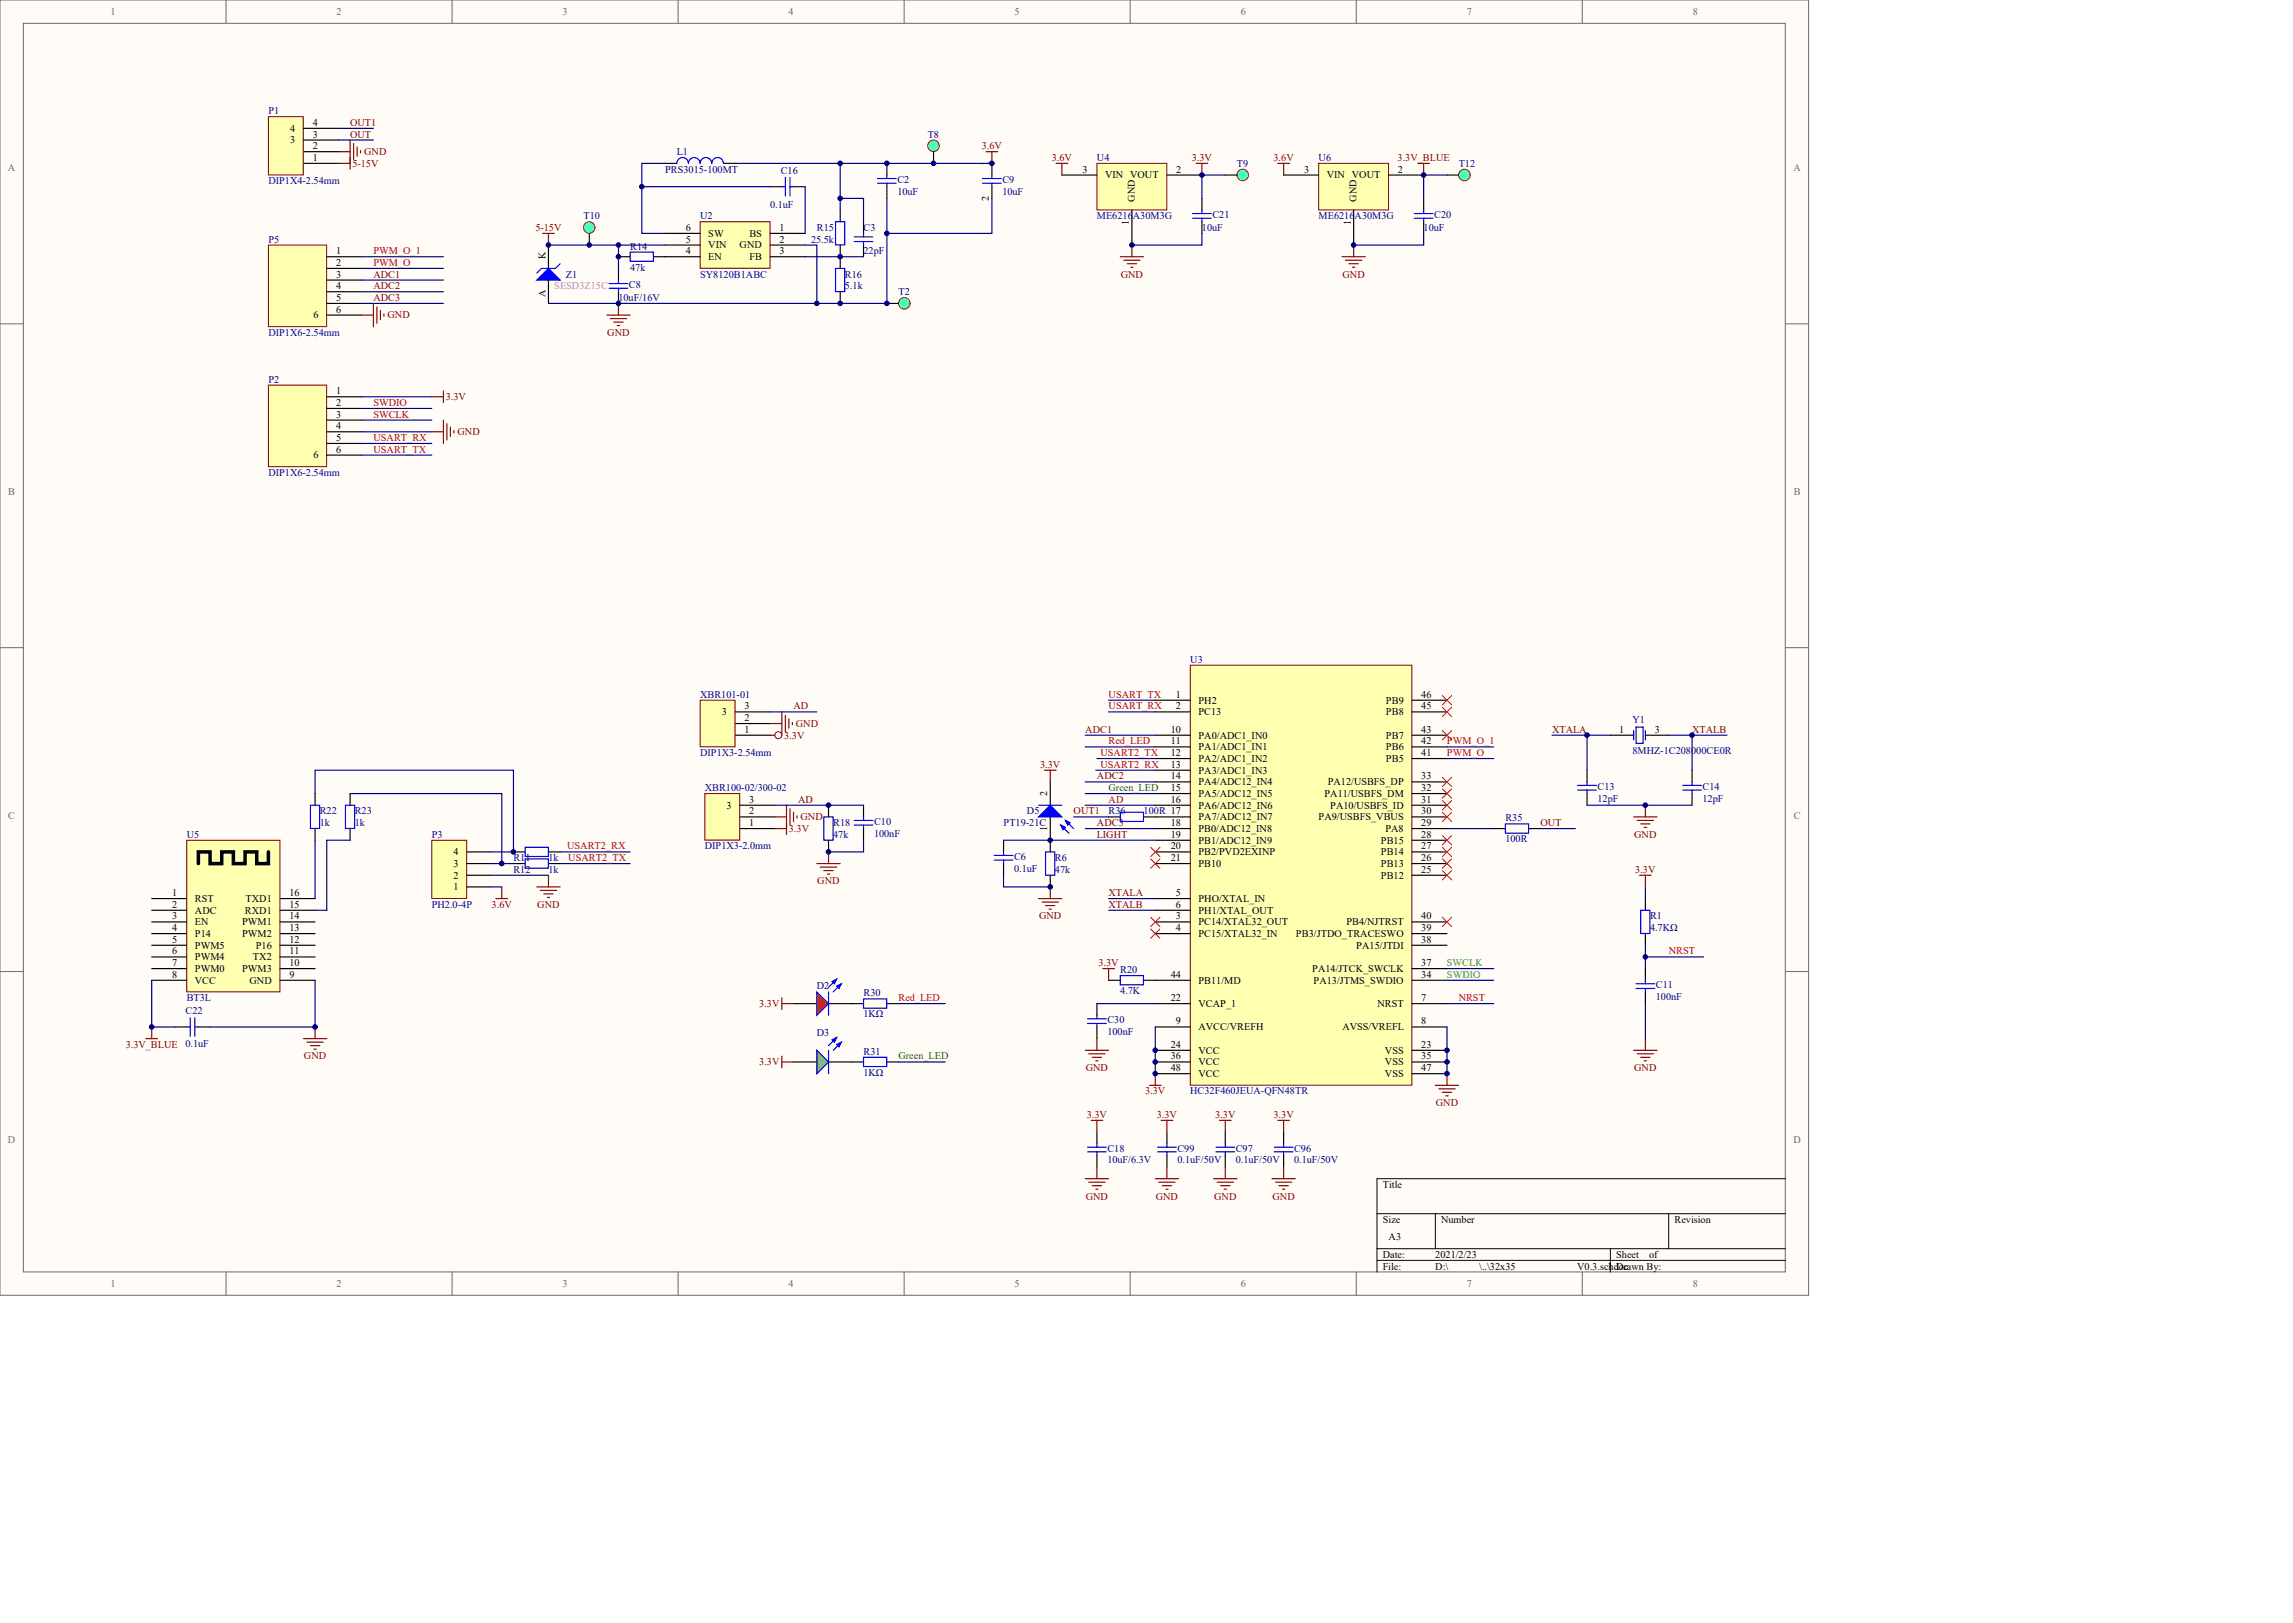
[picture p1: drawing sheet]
<svg xmlns="http://www.w3.org/2000/svg" width="840mm" height="594mm" viewBox="0 0 840 594" stroke-linecap="round" stroke-linejoin="round" font-family="sans-serif">
<defs><g id="words">
<g font-size="3.8" fill="#696969">
<text x="40.5" y="5.5">1</text>
<text x="123.2" y="5.5">2</text>
<text x="206" y="5.5">3</text>
<text x="288.8" y="5.5">4</text>
<text x="371.5" y="5.5">5</text>
<text x="454.3" y="5.5">6</text>
<text x="537.1" y="5.5">7</text>
<text x="619.8" y="5.5">8</text>
<text x="2.9" y="62.6">A</text>
<text x="656.7" y="62.6">A</text>
<text x="3" y="181.1">B</text>
<text x="656.8" y="181.1">B</text>
<text x="3" y="299.7">C</text>
<text x="656.8" y="299.7">C</text>
<text x="2.9" y="418.2">D</text>
<text x="656.7" y="418.2">D</text>
<text x="40.5" y="471.1">1</text>
<text x="123.2" y="471.1">2</text>
<text x="206" y="471.1">3</text>
<text x="288.8" y="471.1">4</text>
<text x="371.5" y="471.1">5</text>
<text x="454.3" y="471.1">6</text>
<text x="537.1" y="471.1">7</text>
<text x="619.8" y="471.1">8</text>
</g>
<g font-size="3.8" fill="#000080">
<text x="98.3" y="41.8">P1</text>
<text x="339.7" y="50.3">T8</text>
<text x="247.8" y="56.7">L1</text>
<text x="401.7" y="58.9">U4</text>
<text x="482.8" y="58.9">U6</text>
<text x="243.6" y="63.1">PRS3015-100MT</text>
<text x="285.9" y="63.6">C16</text>
<text x="452.9" y="61">T9</text>
<text x="534.1" y="61">T12</text>
<text x="98.3" y="67.4">DIP1X4-2.54mm</text>
<text x="328.6" y="71.3">10uF</text>
<text x="328.6" y="67">C2</text>
<text x="367" y="71.3">10uF</text>
<text x="367" y="67">C9</text>
<text x="282" y="76">0.1uF</text>
<text x="213.6" y="80.2">T10</text>
<text x="256.4" y="80.2">U2</text>
<text x="401.7" y="80.2">ME6216A30M3G</text>
<text x="444" y="79.8">C21</text>
<text x="482.8" y="80.2">ME6216A30M3G</text>
<text x="525.1" y="79.8">C20</text>
<text x="98.3" y="88.8">P5</text>
<text x="297" y="88.8">25.5k</text>
<text x="299.1" y="84.5">R15</text>
<text x="316.2" y="84.5">C3</text>
<text x="440.1" y="84.5">10uF</text>
<text x="521.3" y="84.5">10uF</text>
<text x="230.7" y="91.3">R14</text>
<text x="316.2" y="93.1">22pF</text>
<text x="207.2" y="101.6">Z1</text>
<text x="230.7" y="99">47k</text>
<text x="256.4" y="101.6">SY8120B1ABC</text>
<text x="309.4" y="101.6">R16</text>
<text x="230.3" y="105.4">C8</text>
<text x="309.4" y="105.9">5.1k</text>
<text x="226.5" y="110.1">10uF/16V</text>
<text x="329" y="108">T2</text>
<text x="98.3" y="123">DIP1X6-2.54mm</text>
<text x="98.3" y="140">P2</text>
<text x="98.3" y="174.2">DIP1X6-2.54mm</text>
<text x="435.8" y="242.6">U3</text>
<text x="256.4" y="255.4">XBR101-01</text>
<text x="597.8" y="264.8">Y1</text>
<text x="597.8" y="275.9">8MHZ-1C208000CE0R</text>
<text x="256.4" y="276.7">DIP1X3-2.54mm</text>
<text x="258.1" y="289.6">XBR100-02/300-02</text>
<text x="585" y="289.1">C13</text>
<text x="585" y="293.4">12pF</text>
<text x="623.4" y="289.1">C14</text>
<text x="623.4" y="293.4">12pF</text>
<text x="117.1" y="298.1">R22</text>
<text x="129.9" y="298.1">R23</text>
<text x="376" y="298.1">D5</text>
<text x="405.9" y="298.1">R36</text>
<text x="418.7" y="298.1">100R 17</text>
<text x="117.1" y="302.4">1k</text>
<text x="129.9" y="302.4">1k</text>
<text x="305.1" y="302.4">R18</text>
<text x="320" y="301.9">C10</text>
<text x="367.5" y="302.4">PT19-21C</text>
<text x="551.2" y="300.7">R35</text>
<text x="68.4" y="306.6">U5</text>
<text x="158.1" y="306.6">P3</text>
<text x="258.1" y="310.9">DIP1X3-2.0mm</text>
<text x="305.1" y="306.6">47k</text>
<text x="320" y="306.2">100nF</text>
<text x="551.2" y="308.3">100R</text>
<text x="188" y="315.2">R11</text>
<text x="200.8" y="315.2">1k</text>
<text x="371.3" y="314.8">C6</text>
<text x="386.3" y="315.2">R6</text>
<text x="188" y="319.5">R12</text>
<text x="200.8" y="319.5">1k</text>
<text x="371.3" y="319">0.1uF</text>
<text x="386.3" y="319.5">47k</text>
<text x="158.1" y="332.3">PH2.0-4P</text>
<text x="604.2" y="336.5">R1</text>
<text x="604.2" y="340.8">4.7KΩ</text>
<text x="410.2" y="356.2">R20</text>
<text x="299.1" y="362.2">D2</text>
<text x="316.2" y="364.7">R30</text>
<text x="410.2" y="363.9">4.7K</text>
<text x="606.3" y="361.7">C11</text>
<text x="67.9" y="371.1">C22</text>
<text x="68.4" y="366.4">BT3L</text>
<text x="606.3" y="366">100nF</text>
<text x="316.2" y="372.4">1KΩ</text>
<text x="405.5" y="374.6">C30</text>
<text x="67.9" y="383.1">0.1uF</text>
<text x="299.1" y="379.3">D3</text>
<text x="405.5" y="378.8">100nF</text>
<text x="316.2" y="386.1">R31</text>
<text x="316.2" y="393.8">1KΩ</text>
<text x="435.8" y="400.6">HC32F460JEUA-QFN48TR</text>
<text x="405.5" y="421.6">C18</text>
<text x="405.5" y="425.8">10uF/6.3V</text>
<text x="431.1" y="421.6">C99</text>
<text x="431.1" y="425.8">0.1uF/50V</text>
<text x="452.5" y="421.6">C97</text>
<text x="452.5" y="425.8">0.1uF/50V</text>
<text x="473.9" y="421.6">C96</text>
<text x="473.9" y="425.8">0.1uF/50V</text>
</g>
<g font-size="3.8">
<text x="114.5" y="46.1">4</text>
<text x="106.2" y="52.5">3</text>
<text x="106.2" y="48.2">4</text>
<text x="114.5" y="50.3">3</text>
<text x="114.5" y="58.9">1</text>
<text x="114.5" y="54.6">2</text>
<text x="396.4" y="63.1">3</text>
<text x="404.6" y="65.3">VIN VOUT</text>
<text x="430.7" y="63.1">2</text>
<text x="477.5" y="63.1">3</text>
<text x="485.8" y="65.3">VIN VOUT</text>
<text x="511.9" y="63.1">2</text>
<text x="251.1" y="88.8">5</text>
<text x="251.1" y="84.5">6</text>
<text x="259.4" y="86.6">SW</text>
<text x="274.4" y="86.6">BS</text>
<text x="285.4" y="84.5">1</text>
<text x="285.4" y="88.8">2</text>
<text x="123.1" y="93.1">1</text>
<text x="251.1" y="93.1">4</text>
<text x="259.4" y="95.2">EN</text>
<text x="259.4" y="90.9">VIN</text>
<text x="270.8" y="90.9">GND</text>
<text x="274.5" y="95.2">FB</text>
<text x="285.4" y="93.1">3</text>
<text x="123.1" y="97.3">2</text>
<text x="123.1" y="101.6">3</text>
<text x="123.1" y="105.9">4</text>
<text x="123.1" y="110.1">5</text>
<text x="114.8" y="116.5">6</text>
<text x="123.1" y="114.4">6</text>
<text x="123.1" y="144.3">1</text>
<text x="123.1" y="148.6">2</text>
<text x="123.1" y="152.9">3</text>
<text x="123.1" y="157.1">4</text>
<text x="123.1" y="161.4">5</text>
<text x="114.8" y="167.8">6</text>
<text x="123.1" y="165.7">6</text>
<text x="430.5" y="255.4">1</text>
<text x="438.8" y="257.5">PH2</text>
<text x="507.5" y="257.5">PB9</text>
<text x="520.4" y="255.4">46</text>
<text x="264.3" y="261.8">3</text>
<text x="272.6" y="263.9">2</text>
<text x="272.6" y="259.7">3</text>
<text x="430.5" y="259.7">2</text>
<text x="438.8" y="261.8">PC13</text>
<text x="507.5" y="261.8">PB8</text>
<text x="520.4" y="259.7">45</text>
<text x="272.6" y="268.2">1</text>
<text x="428.7" y="268.2">10</text>
<text x="520.4" y="268.2">43</text>
<text x="592.9" y="268.2">1</text>
<text x="605.9" y="268.2">3</text>
<text x="428.7" y="272.5">11</text>
<text x="438.8" y="270.3">PA0/ADC1_IN0</text>
<text x="438.8" y="274.6">PA1/ADC1_IN1</text>
<text x="507.5" y="274.6">PB6</text>
<text x="507.5" y="270.3">PB7</text>
<text x="520.4" y="272.5">42</text>
<text x="428.7" y="276.7">12</text>
<text x="428.7" y="281">13</text>
<text x="438.8" y="278.9">PA2/ADC1_IN2</text>
<text x="507.5" y="278.9">PB5</text>
<text x="520.4" y="276.7">41</text>
<text x="428.7" y="285.3">14</text>
<text x="438.8" y="283.1">PA3/ADC1_IN3</text>
<text x="438.8" y="287.4">PA4/ADC12_IN4</text>
<text x="486.2" y="287.4">PA12/USBFS_DP</text>
<text x="520.4" y="285.3">33</text>
<text x="274.3" y="293.8">3</text>
<text x="428.7" y="289.6">15</text>
<text x="428.7" y="293.8">16</text>
<text x="438.8" y="291.7">PA5/ADC12_IN5</text>
<text x="485" y="291.7">PA11/USBFS_DM</text>
<text x="520.4" y="293.8">31</text>
<text x="520.4" y="289.6">32</text>
<text x="266" y="296">3</text>
<text x="274.3" y="298.1">2</text>
<text x="438.8" y="296">PA6/ADC12_IN6</text>
<text x="487.1" y="296">PA10/USBFS_ID</text>
<text x="520.4" y="298.1">30</text>
<text x="274.3" y="302.4">1</text>
<text x="428.7" y="302.4">18</text>
<text x="438.8" y="300.2">PA7/ADC12_IN7</text>
<text x="438.8" y="304.5">PB0/ADC12_IN8</text>
<text x="482.8" y="300.2">PA9/USBFS_VBUS</text>
<text x="507.3" y="304.5">PA8</text>
<text x="520.4" y="302.4">29</text>
<text x="428.7" y="306.6">19</text>
<text x="428.7" y="310.9">20</text>
<text x="438.8" y="308.8">PB1/ADC12_IN9</text>
<text x="505.6" y="308.8">PB15</text>
<text x="520.4" y="310.9">27</text>
<text x="520.4" y="306.6">28</text>
<text x="166" y="317.3">3</text>
<text x="166" y="313">4</text>
<text x="428.7" y="315.2">21</text>
<text x="438.8" y="313">PB2/PVD2EXINP</text>
<text x="438.8" y="317.3">PB10</text>
<text x="505.6" y="317.3">PB13</text>
<text x="505.6" y="313">PB14</text>
<text x="520.4" y="315.2">26</text>
<text x="166" y="321.6">2</text>
<text x="505.6" y="321.6">PB12</text>
<text x="520.4" y="319.5">25</text>
<text x="63.1" y="328">1</text>
<text x="106" y="328">16</text>
<text x="166" y="325.9">1</text>
<text x="430.5" y="328">5</text>
<text x="63.1" y="332.3">2</text>
<text x="71.4" y="330.1">RST</text>
<text x="71.4" y="334.4">ADC</text>
<text x="89.7" y="334.4">RXD1</text>
<text x="89.9" y="330.1">TXD1</text>
<text x="106" y="332.3">15</text>
<text x="430.5" y="332.3">6</text>
<text x="438.8" y="330.1">PHO/XTAL_IN</text>
<text x="438.8" y="334.4">PH1/XTAL_OUT</text>
<text x="63.1" y="336.5">3</text>
<text x="63.1" y="340.8">4</text>
<text x="71.4" y="338.7">EN</text>
<text x="88.7" y="338.7">PWM1</text>
<text x="106" y="340.8">13</text>
<text x="106" y="336.5">14</text>
<text x="430.5" y="336.5">3</text>
<text x="430.5" y="340.8">4</text>
<text x="438.8" y="338.7">PC14/XTAL32_OUT</text>
<text x="493" y="338.7">PB4/NJTRST</text>
<text x="520.4" y="340.8">39</text>
<text x="520.4" y="336.5">40</text>
<text x="63.1" y="345.1">5</text>
<text x="71.4" y="342.9">P14</text>
<text x="71.4" y="347.2">PWM5</text>
<text x="88.7" y="342.9">PWM2</text>
<text x="93.7" y="347.2">P16</text>
<text x="106" y="345.1">12</text>
<text x="438.8" y="342.9">PC15/XTAL32_IN</text>
<text x="474.5" y="342.9">PB3/JTDO_TRACESWO</text>
<text x="496.6" y="347.2">PA15/JTDI</text>
<text x="520.4" y="345.1">38</text>
<text x="63.1" y="349.4">6</text>
<text x="63.1" y="353.6">7</text>
<text x="71.4" y="351.5">PWM4</text>
<text x="92.6" y="351.5">TX2</text>
<text x="106" y="353.6">10</text>
<text x="106" y="349.4">11</text>
<text x="520.4" y="353.6">37</text>
<text x="63.1" y="357.9">8</text>
<text x="71.4" y="355.8">PWM0</text>
<text x="88.7" y="355.8">PWM3</text>
<text x="106" y="357.9">9</text>
<text x="428.7" y="357.9">44</text>
<text x="480.5" y="355.8">PA14/JTCK_SWCLK</text>
<text x="520.4" y="357.9">34</text>
<text x="71.4" y="360">VCC</text>
<text x="91.4" y="360">GND</text>
<text x="438.8" y="360">PB11/MD</text>
<text x="481" y="360">PA13/JTMS_SWDIO</text>
<text x="428.7" y="366.4">22</text>
<text x="438.8" y="368.6">VCAP_1</text>
<text x="504.4" y="368.6">NRST</text>
<text x="520.4" y="366.4">7</text>
<text x="430.5" y="375">9</text>
<text x="438.8" y="377.1">AVCC/VREFH</text>
<text x="491.6" y="377.1">AVSS/VREFL</text>
<text x="520.4" y="375">8</text>
<text x="428.7" y="383.5">24</text>
<text x="520.4" y="383.5">23</text>
<text x="428.7" y="387.8">36</text>
<text x="438.8" y="385.7">VCC</text>
<text x="438.8" y="389.9">VCC</text>
<text x="507.1" y="385.7">VSS</text>
<text x="507.1" y="389.9">VSS</text>
<text x="520.4" y="387.8">35</text>
<text x="428.7" y="392.1">48</text>
<text x="438.8" y="394.2">VCC</text>
<text x="507.1" y="394.2">VSS</text>
<text x="520.4" y="392.1">47</text>
<text x="506.3" y="434.8">Title</text>
<text x="506.3" y="447.6">Size</text>
<text x="527.7" y="447.6">Number</text>
<text x="613.2" y="447.6">Revision</text>
<text x="508.5" y="454">A3</text>
<text x="506.3" y="460.4">Date:</text>
<text x="525.6" y="460.4">2021/2/23</text>
<text x="591.8" y="460.4">Sheet</text>
<text x="603.9" y="460.4">of</text>
<text x="506.3" y="464.7">File:</text>
<text x="525.6" y="464.7">D:\</text>
<text x="541.6" y="464.7">\..\32x35</text>
<text x="577.5" y="464.7">V0.3.schdoc</text>
<text x="591.8" y="464.7">Drawn By:</text>
</g>
<g font-size="3.8" fill="#800000">
<text x="128.2" y="46.1">OUT1</text>
<text x="128.2" y="50.3">OUT</text>
<text x="133.3" y="56.7">GND</text>
<text x="359.5" y="54.6">3.6V</text>
<text x="385.1" y="58.9">3.6V</text>
<text x="436.4" y="58.9">3.3V</text>
<text x="466.3" y="58.9">3.6V</text>
<text x="511.8" y="58.9">3.3V_BLUE</text>
<text x="129" y="61">5-15V</text>
<text x="196" y="84.5">5-15V</text>
<text x="136.7" y="101.6">ADC1</text>
<text x="410.4" y="101.6">GND</text>
<text x="491.6" y="101.6">GND</text>
<text x="136.7" y="105.9">ADC2</text>
<text x="136.7" y="110.1">ADC3</text>
<text x="141.9" y="116.5">GND</text>
<text x="222.4" y="123">GND</text>
<text x="163.2" y="146.4">3.3V</text>
<text x="167.5" y="159.3">GND</text>
<text x="290.6" y="259.7">AD</text>
<text x="291.4" y="266.1">GND</text>
<text x="397.4" y="268.2">ADC1</text>
<text x="568.3" y="268.2">XTALA</text>
<text x="619.6" y="268.2">XTALB</text>
<text x="287.1" y="270.3">3.3V</text>
<text x="380.8" y="281">3.3V</text>
<text x="401.7" y="285.3">ADC2</text>
<text x="292.3" y="293.8">AD</text>
<text x="393.1" y="298.1">OUT1</text>
<text x="288.8" y="304.5">3.3V</text>
<text x="293.1" y="300.2">GND</text>
<text x="401.7" y="302.4">ADC3</text>
<text x="564" y="302.4">OUT</text>
<text x="401.7" y="306.6">LIGHT</text>
<text x="598.4" y="306.6">GND</text>
<text x="299.3" y="323.7">GND</text>
<text x="598.8" y="319.5">3.3V</text>
<text x="405.9" y="328">XTALA</text>
<text x="180" y="332.3">3.6V</text>
<text x="196.7" y="332.3">GND</text>
<text x="405.9" y="332.3">XTALB</text>
<text x="380.5" y="336.5">GND</text>
<text x="402.2" y="353.6">3.3V</text>
<text x="278" y="368.6">3.3V</text>
<text x="46" y="383.5">3.3V_BLUE</text>
<text x="111.3" y="387.8">GND</text>
<text x="278" y="389.9">3.3V</text>
<text x="397.5" y="392.1">GND</text>
<text x="598.4" y="392.1">GND</text>
<text x="419.3" y="400.6">3.3V</text>
<text x="525.7" y="404.9">GND</text>
<text x="397.9" y="409.2">3.3V</text>
<text x="423.6" y="409.2">3.3V</text>
<text x="444.9" y="409.2">3.3V</text>
<text x="466.3" y="409.2">3.3V</text>
<text x="397.5" y="439.1">GND</text>
<text x="423.2" y="439.1">GND</text>
<text x="444.6" y="439.1">GND</text>
<text x="465.9" y="439.1">GND</text>
</g>
<g font-size="3.8" fill="#bf0000">
<text x="136.7" y="93.1">PWM_O_1</text>
<text x="136.7" y="97.3">PWM_O</text>
<text x="136.7" y="148.6">SWDIO</text>
<text x="136.7" y="152.9">SWCLK</text>
<text x="136.7" y="161.4">USART_RX</text>
<text x="136.7" y="165.7">USART_TX</text>
<text x="405.9" y="255.4">USART_TX</text>
<text x="405.9" y="259.7">USART_RX</text>
<text x="529.8" y="272.5">PWM_O_1</text>
<text x="402.9" y="276.7">USART2_TX</text>
<text x="402.9" y="281">USART2_RX</text>
<text x="529.8" y="276.7">PWM_O</text>
<text x="405.9" y="293.8">AD</text>
<text x="207.7" y="310.9">USART2_RX</text>
<text x="208.1" y="315.2">USART2_TX</text>
<text x="611" y="349.4">NRST</text>
<text x="534.1" y="366.4">NRST</text>
</g>
<text font-size="3.8" fill="#f0f" x="203" y="105.9">SESD3Z15C</text>
<g font-size="3.8" fill="#f00">
<text x="405.9" y="272.5">Red_LED</text>
<text x="329" y="366.4">Red_LED</text>
</g>
<g font-size="3.8" fill="#008000">
<text x="405.9" y="289.6">Green_LED</text>
<text x="329" y="387.8">Green_LED</text>
</g>
<g font-size="3.8" fill="#0f0">
<text x="529.8" y="353.6">SWCLK</text>
<text x="529.8" y="357.9">SWDIO</text>
</g>
<g font-size="3.7">
<text x="362.1" y="60.7" transform="rotate(-90 362.1 60.7)">1</text>
<text x="362.1" y="73.7" transform="rotate(-90 362.1 73.7)">2</text>
<text x="415.5" y="73.9" transform="rotate(-90 415.5 73.9)">GND</text>
<text x="496.7" y="73.9" transform="rotate(-90 496.7 73.9)">GND</text>
<text x="413.4" y="82.2" transform="rotate(-90 413.4 82.2)">1</text>
<text x="494.6" y="82.2" transform="rotate(-90 494.6 82.2)">1</text>
<text x="199.7" y="94.8" transform="rotate(-90 199.7 94.8)">K</text>
<text x="199.7" y="108.7" transform="rotate(-90 199.7 108.7)">A</text>
<text x="383.5" y="291.3" transform="rotate(-90 383.5 291.3)">2</text>
<text x="383.5" y="304.4" transform="rotate(-90 383.5 304.4)">1</text>
</g>
</g></defs>
<g fill="#fffcf8" stroke="#696969" stroke-width=".37">
<path d="M0 0h662.3v474.1h-662.3z"/>
<path d="M8.5 8.5h645.2v457.1h-645.2z"/>
</g>
<g fill="none" stroke="#696969" stroke-width=".37">
<path d="M82.8 0v8.5M165.5 0v8.5M248.3 0v8.5M331.1 0v8.5M413.8 0v8.5M496.6 0v8.5M579.4 0v8.5M0 118.5h8.5M653.8 118.5h8.5M0 237.1h8.5M653.8 237.1h8.5M0 355.6h8.5"/>
<path d="M653.8 355.6h8.5M82.8 465.6v8.6M165.5 465.6v8.6M248.3 465.6v8.6M331.1 465.6v8.6M413.8 465.6v8.6M496.6 465.6v8.6M579.4 465.6v8.6"/>
</g>
<path d="M653.8 431.4h-149.6v34.2M504.2 444.3h149.6M504.2 457.1h149.6M525.6 444.3v12.8M589.7 457.1v8.5M611 444.3v12.8M504.2 461.3h149.6" fill="none" stroke="#000" stroke-width=".37"/>
<g fill="none" stroke="#000080" stroke-width=".43">
<path d="M405.9 256.3h17.1M405.9 260.6h17.1M529.8 277.7h17.1M529.8 273.4h17.1M568.3 269.1h21.4M581.1 269.1v12.8M611 269.1h21.4M619.6 269.1v12.8M397.4 294.7h25.6M581.1 294.7h38.5M405.9 333.2h17.1M405.9 328.9h17.1"/>
<path d="M602.5 324.6v4.3M529.8 358.8h17.1M529.8 354.6h17.1M602.5 346v8.6M602.5 350.3h21.3M529.8 367.4h17.1M602.5 367.4v12.8"/>
</g>
<g fill="none" stroke="#000" stroke-width=".43">
<path d="M589.7 269.1h8.5M602.5 269.1h8.5M581.1 281.9v4.3M581.1 290.5v4.2M619.6 281.9v4.3M619.6 290.5v4.2M602.5 328.9v4.3M602.5 341.7v4.3M602.5 354.6v4.2M290.6 367.4h8.5M303.4 367.4h8.5M602.5 363.1v4.3"/>
<path d="M401.7 414.4v4.2M401.7 422.9v4.3"/>
</g>
<g fill="none" stroke="#00f" stroke-width=".43">
<path d="M598.2 267.4v3.4M599.1 266.1h2.5v6h-2.5zM602.5 267.4v3.4M577.7 287.5h6.8M577.7 289.2h6.8M581.1 286.2v1.3M581.1 289.2v1.3M616.1 287.5h6.9M616.1 289.2h6.9M619.6 286.2v1.3M619.6 289.2v1.3M600.8 333.2h3.3v8.5h-3.3z"/>
<path d="M602.5 358.8v1.3M599.1 360.1h6.8M599.1 361.8h6.8M602.5 361.8v1.3M398.2 419.9h6.9M401.7 418.6v1.3M398.2 421.6h6.9M401.7 421.6v1.3"/>
</g>
<g fill="none" stroke="#800000" stroke-width=".43">
<path d="M158.1 158h4.3M158.1 145.2h4.3M162.4 143.1v4.3M162.4 153.8v8.5M163.7 155.1v5.9M164.9 156.3v3.5M166.2 157.6v.9M598.2 299h8.5M602.5 294.7v4.3M599.5 300.3h6M600.8 301.6h3.4M602 302.9h.9"/>
<path d="M598.2 384.5h8.5M599.5 385.7h6M600.8 387h3.4M602 388.3h.9M602.5 380.2v4.3M397.4 431.4h8.5M398.7 432.7h5.9M399.9 434h3.5M401.2 435.3h.9M401.7 427.2v4.2"/>
</g>
<path d="M299.1 363.1l4.3 4.3-4.3 4.2z" fill="#f00" stroke="#00f" stroke-width=".43"/>
<path d="M306.4 358.4l-3 3M303.4 363.1v8.5M308.1 360.1l-3 3M316.2 365.7h8.5v3.3h-8.5zM316.2 387h8.5v3.4h-8.5z" fill="none" stroke="#00f" stroke-width=".43"/>
<g fill="#00f" stroke="#00f" stroke-width=".43">
<path d="M306.4 361l1.7-.9-.9 1.7z"/>
<path d="M304.7 359.3l1.7-.9-.9 1.7z"/>
</g>
<path d="M311.9 367.4h4.3M324.7 367.4h4.3M311.9 388.7h4.3M324.7 388.7h4.3" fill="none" stroke="#000" stroke-width=".43"/>
<path d="M435.8 243.5h81.2v153.7h-81.2z" fill="#ffffb0" stroke="#800000" stroke-width=".37"/>
<g fill="none" stroke="#000" stroke-width=".43">
<path d="M423 256.3h12.8M517 256.3h12.8M423 260.6h12.8M423 269.1h12.8M423 273.4h12.8M423 277.7h12.8M517 260.6h12.8M517 269.1h12.8M517 273.4h12.8M517 277.7h12.8M270.9 299h12.8M384.6 286.2v8.5"/>
<path d="M384.6 299v12.8M423 281.9h12.8M423 286.2h12.8M423 290.5h12.8M423 294.7h12.8M423 299h12.8M517 286.2h12.8M517 290.5h12.8M517 294.7h12.8M517 299h12.8M270.9 303.3h12.8M367.5 307.6v4.2"/>
<path d="M367.5 316.1v4.3M423 303.3h12.8M423 307.6h12.8M423 311.8h12.8M423 316.1h12.8M517 303.3h12.8M517 307.6h12.8M517 311.8h12.8M517 316.1h12.8M384.6 320.4v4.2M423 337.5h12.8M423 328.9h12.8"/>
<path d="M423 333.2h12.8M517 337.5h12.8M517 320.4h12.8M405.9 358.8h4.3M418.7 358.8h17.1M423 341.7h12.8M517 341.7h12.8M517 358.8h12.8M517 354.6h12.8M517 346h12.8M401.7 367.4v4.2M401.7 375.9v4.3"/>
<path d="M423 367.4h12.8M423 375.9h12.8M517 367.4h12.8M517 375.9h12.8M423 384.5h12.8M423 388.7h12.8M423 393h12.8M517 384.5h12.8M517 388.7h12.8M517 393h12.8"/>
</g>
<g fill="none" stroke="#00f" stroke-width=".43">
<path d="M380.3 294.7h8.5M364 314.8h6.9M364 313.1h6.9M367.5 311.8v1.3M367.5 314.8v1.3M382.9 311.8h3.3v8.5h-3.3zM388.4 302l3 3M390.1 300.3l3 3M410.2 357.1h8.5v3.4h-8.5zM398.2 374.6h6.9M398.2 372.9h6.9M401.7 371.6v1.3"/>
<path d="M401.7 374.6v1.3"/>
</g>
<path d="M397.4 269.1h25.6M367.5 320.4v4.2h17.1M401.7 367.4h21.3M423 375.9v17.1M529.8 375.9v17.1" fill="none" stroke="#000080" stroke-width=".43"/>
<g fill="none" stroke="#800000" stroke-width=".43">
<path d="M382.4 281.9h4.3M384.6 281.9v4.3M380.3 328.9h8.5M381.6 330.2h6M382.9 331.5h3.4M384.1 332.8h.9M384.6 324.6v4.3M397.4 384.5h8.5M398.7 385.7h5.9M399.9 387h3.5M401.2 388.3h.9M401.7 380.2v4.3"/>
<path d="M525.6 397.3h8.5M526.8 398.6h6M528.1 399.8h3.4M529.8 393v4.3M529.4 401.1h.9"/>
</g>
<g fill="none" stroke="#f00" stroke-width=".37">
<path d="M528.1 254.6l3.4 3.4M528.1 258.9l3.4 3.4M531.5 254.6l-3.4 3.4M531.5 258.9l-3.4 3.4M528.1 267.4l3.4 3.4M531.5 267.4l-3.4 3.4M528.1 288.8l3.4 3.4M528.1 293l3.4 3.5M528.1 297.3l3.4 3.4M531.5 288.8l-3.4 3.4M531.5 293l-3.4 3.5M531.5 297.3l-3.4 3.4"/>
<path d="M528.1 305.9l3.4 3.4M528.1 310.1l3.4 3.4M528.1 314.4l3.4 3.4M528.1 318.7l3.4 3.4M531.5 305.9l-3.4 3.4M531.5 310.1l-3.4 3.4M531.5 314.4l-3.4 3.4M531.5 318.7l-3.4 3.4M421.3 335.8l3.4 3.4M424.7 335.8l-3.4 3.4M528.1 335.8l3.4 3.4M531.5 335.8l-3.4 3.4"/>
<path d="M421.3 340l3.4 3.4M424.7 340l-3.4 3.4"/>
</g>
<g fill="#00f" stroke="#00f" stroke-width=".43">
<path d="M380.3 299l4.3-4.3 4.2 4.3z"/>
<path d="M390.1 300.3l1.7 .9-.8 .8z"/>
<path d="M388.4 302l1.7 .9-.8 .8z"/>
</g>
<path d="M258.1 290.5h12.8v17h-12.8z" fill="#ffffb0" stroke="#800000" stroke-width=".37"/>
<g fill="none" stroke="#000" stroke-width=".43">
<path d="M243.6 59.8h4.2M264.9 59.8h4.3M324.7 59.8v4.3M363.2 59.8v4.3M282 68.3h4.3M290.6 68.3h4.2M307.6 76.9v4.3M324.7 68.3v4.3M363.2 68.3v4.3M226.5 98.2v4.3M226.5 94h4.2M239.3 94h4.3"/>
<path d="M307.6 89.7v8.5M226.5 106.8v4.3M307.6 106.8v4.3M270.9 294.7h12.8M303.4 294.7v4.3M316.2 294.7v4.3M303.4 307.6v4.2M316.2 303.3v4.3"/>
</g>
<g fill="none" stroke="#800000" stroke-width=".43">
<path d="M361.1 55.5h4.2M363.2 55.5v4.3M222.2 115.3h8.5M223.5 116.6h6M224.8 117.9h3.4M226 119.2h.9M226.5 111.1v4.2M283.7 299h4.3M288 294.7v10.7M289.3 296v6M290.6 297.3v3.4M291.8 298.6v.8"/>
<path d="M283.7 303.3h4.3M299.1 316.1h8.5M300.4 317.4h6M301.7 318.7h3.4M302.9 320h.9M303.4 311.8v4.3"/>
</g>
<g fill="none" stroke="#00f" stroke-width=".43">
<path d="M252.1 59.8a2.12 2.12 0 0 0-2.2-2.1 2.12 2.12 0 0 0-2.1 2.1M256.3 59.8a2.12 2.12 0 0 0-2.1-2.1 2.12 2.12 0 0 0-2.1 2.1M264.9 59.8a2.14 2.14 0 0 0-2.2-2.1 2.14 2.14 0 0 0-2.1 2.1 2.12 2.12 0 0 0-2.1-2.1 2.12 2.12 0 0 0-2.1 2.1M286.3 68.3h1.3M287.6 64.9v6.9M289.3 64.9v6.9M289.3 68.3h1.3M321.3 67.1h6.9M321.3 65.4h6.9M324.7 64.1v1.3M324.7 67.1v1.2M359.8 67.1h6.8"/>
<path d="M359.8 65.4h6.8M363.2 64.1v1.3M363.2 67.1v1.2M230.7 92.3h8.5v3.3h-8.5zM305.9 81.2h3.4v8.5h-3.4zM305.9 98.2h3.4v8.5h-3.4zM223 105.5h6.9M223 103.8h6.9M226.5 102.5v1.3M226.5 105.5v1.3M301.7 299h3.3v8.5h-3.3zM316.2 299v1.3"/>
<path d="M312.8 302h6.8M312.8 300.3h6.8M316.2 302v1.3"/>
</g>
<path d="M243.6 59.8h-8.6v8.5h47M269.2 59.8h94M294.8 68.3v17.1M283.7 294.7h32.5M316.2 307.6v4.2h-12.8" fill="none" stroke="#000080" stroke-width=".43"/>
<path d="M256.4 81.2h25.6v17h-25.6z" fill="#ffffb0" stroke="#800000" stroke-width=".37"/>
<path d="M243.6 85.4h12.8M243.6 89.7h12.8M243.6 94h12.8M282 85.4h12.8M282 89.7h12.8M282 94h12.8M316.2 81.2v4.2M316.2 89.7v4.3M188 316.1h4.3M188 311.8h4.3M200.8 316.1h4.3M200.8 311.8h4.3" fill="none" stroke="#000" stroke-width=".43"/>
<path d="M307.6 59.8v17.1M235 68.3v17.1h8.6M307.6 72.6h8.6v8.6M200.8 89.7h42.8M294.8 89.7h4.3v21.4M294.8 94h21.4M179.5 316.1h8.5" fill="none" stroke="#000080" stroke-width=".43"/>
<path d="M198.7 85.4h4.3M200.8 85.4v4.3" fill="none" stroke="#800000" stroke-width=".43"/>
<path d="M312.8 86.7h6.8M312.8 88.4h6.8M316.2 85.4v1.3M316.2 88.4v1.3M192.3 314.4h8.5v3.4h-8.5zM192.3 310.1h8.5v3.4h-8.5z" fill="none" stroke="#00f" stroke-width=".43"/>
<circle cx="331.1" cy="111" r="2.12" fill="#0ff" stroke="#bf0000" stroke-width=".37"/>
<path d="M324.7 111.1h4.3" fill="none" stroke="#000" stroke-width=".43"/>
<circle cx="341.8" cy="53.4" r="2.12" fill="#0ff" stroke="#bf0000" stroke-width=".37"/>
<path d="M341.8 55.5v4.3" fill="none" stroke="#000" stroke-width=".43"/>
<path d="M68.4 307.6h34.1v55.5h-34.1z" fill="#ffffb0" stroke="#800000" stroke-width=".37"/>
<g fill="none" stroke="#000" stroke-width=".43">
<path d="M440.1 72.6v4.3M440.1 81.2v4.2M55.5 328.9h12.9M55.5 333.2h12.9M55.5 337.5h12.9M102.5 328.9h12.9M102.5 333.2h12.9M102.5 337.5h12.9M55.5 341.7h12.9M55.5 346h12.9M55.5 350.3h12.9M55.5 354.6h12.9"/>
<path d="M55.5 358.8h12.9M102.5 341.7h12.9M102.5 346h12.9M102.5 350.3h12.9M102.5 354.6h12.9M102.5 358.8h12.9M64.1 375.9h4.3M72.6 375.9h4.3"/>
</g>
<path d="M98.3 311.8v4.3h-4.3v-4.3h-4.3v4.3h-4.2v-4.3h-4.3v4.3h-4.3v-4.3h-4.3v4.3" fill="none" stroke="#000" stroke-width="1.3"/>
<g fill="none" stroke="#800000" stroke-width=".43">
<path d="M386.7 59.8h4.3M388.8 59.8v4.3M438 59.8h4.2M440.1 59.8v4.3M410.2 94h8.5M411.5 95.3h6M412.8 96.5h3.4M414 97.8h.9M414.5 89.7v4.3M196.6 324.6h8.5M197.8 325.9h6M199.1 327.2h3.4"/>
<path d="M200.4 328.5h.9M200.8 320.4v4.2M55.5 375.9v4.3M115.4 375.9v4.3M53.4 380.2h4.3M111.1 380.2h8.5M112.4 381.5h6M113.7 382.7h3.4M114.9 384h.9"/>
</g>
<path d="M436.7 79.9h6.8M436.7 78.2h6.8M440.1 76.9v1.3M440.1 79.9v1.3M68.4 375.9h1.2M69.6 372.5v6.8M71.4 372.5v6.8M71.4 375.9h1.2" fill="none" stroke="#00f" stroke-width=".43"/>
<path d="M179.5 320.4h21.3M55.5 358.8v17.1h8.6M115.4 358.8v17.1h-38.5" fill="none" stroke="#000080" stroke-width=".43"/>
<path d="M158.1 307.6h12.8v21.3h-12.8z" fill="#ffffb0" stroke="#800000" stroke-width=".37"/>
<path d="M200.8 89.7v8.5M200.8 102.5v8.6M115.4 290.5v4.2M128.2 290.5v4.2M115.4 303.3v4.3M128.2 303.3v4.3M170.9 316.1h8.6M170.9 311.8h8.6M170.9 324.6h8.6M170.9 320.4h8.6" fill="none" stroke="#000" stroke-width=".43"/>
<path d="M181.6 328.9h4.3M183.7 324.6v4.3" fill="none" stroke="#800000" stroke-width=".43"/>
<path d="M324.7 72.6v38.5h-123.9M226.5 89.7v8.5M115.4 307.6v21.3M128.2 307.6h-8.6v25.6h-4.2M179.5 324.6h4.2" fill="none" stroke="#000080" stroke-width=".43"/>
<path d="M205.1 96.5l-1.7 1.7h-5.1l-1.7 1.8M113.7 294.7h3.3v8.5h-3.3zM126.5 294.7h3.4v8.5h-3.4z" fill="none" stroke="#00f" stroke-width=".43"/>
<path d="M196.6 102.5l4.2-4.3 4.3 4.3z" fill="#00f" stroke="#00f" stroke-width=".43"/>
<circle cx="455" cy="64" r="2.12" fill="#0ff" stroke="#bf0000" stroke-width=".37"/>
<path d="M448.7 64.1h4.2" fill="none" stroke="#000" stroke-width=".43"/>
<path d="M448.7 64.1h-8.6v8.5M440.1 85.4v4.3h-25.6" fill="none" stroke="#000080" stroke-width=".43"/>
<circle cx="215.8" cy="83.3" r="2.12" fill="#0ff" stroke="#bf0000" stroke-width=".37"/>
<path d="M215.8 85.4v4.3" fill="none" stroke="#000" stroke-width=".43"/>
<path d="M401.7 59.8h25.5v17h-25.5z" fill="#ffffb0" stroke="#800000" stroke-width=".37"/>
<path d="M388.8 64.1h12.9M414.5 76.9v12.8M427.3 64.1h12.8M290.6 388.7h8.5M303.4 388.7h8.5" fill="none" stroke="#000" stroke-width=".43"/>
<path d="M363.2 72.6v12.8h-38.5M397.4 273.4h25.6M401.7 277.7h21.3M115.4 290.5v-8.6h72.6v29.9h-8.5M128.2 290.5h55.5v25.6M397.4 290.5h25.6M401.2 281.9h21.8M205.1 311.8h25.6M205.1 316.1h25.6M329 367.4h17.1M329 388.7h17.1" fill="none" stroke="#000080" stroke-width=".43"/>
<path d="M286.3 365.2v4.3M286.3 367.4h4.3M286.3 386.6v4.3M286.3 388.7h4.3" fill="none" stroke="#800000" stroke-width=".43"/>
<path d="M299.1 384.5l4.3 4.2-4.3 4.3z" fill="#0f0" stroke="#00f" stroke-width=".43"/>
<path d="M517.9 79.9h6.8M517.9 78.2h6.8M521.3 76.9v1.3M521.3 79.9v1.3M306.4 379.8l-3 2.9M303.4 384.5v8.5M308.1 381.5l-3 3" fill="none" stroke="#00f" stroke-width=".43"/>
<g fill="#00f" stroke="#00f" stroke-width=".43">
<path d="M306.4 382.3l1.7-.8-.9 1.7z"/>
<path d="M304.7 380.6l1.7-.8-.9 1.7z"/>
</g>
<path d="M132.5 145.2h25.6M132.5 149.5h25.6M132.5 153.8h25.6M132.5 158h25.6M132.5 162.3h25.6M132.5 166.6h25.6M397.4 286.2h25.6M397.4 303.3h25.6" fill="none" stroke="#000080" stroke-width=".43"/>
<path d="M467.9 59.8h4.3M470 59.8v4.3M491.4 94h8.5M492.7 95.3h5.9M493.9 96.5h3.5M495.2 97.8h.9M495.7 89.7v4.3" fill="none" stroke="#800000" stroke-width=".43"/>
<path d="M521.3 72.6v4.3M521.3 81.2v4.2" fill="none" stroke="#000" stroke-width=".43"/>
<circle cx="536.2" cy="64" r="2.12" fill="#0ff" stroke="#bf0000" stroke-width=".37"/>
<path d="M529.8 64.1h4.3" fill="none" stroke="#000" stroke-width=".43"/>
<path d="M529.8 64.1h-8.5v8.5M521.3 85.4v4.3h-25.6" fill="none" stroke="#000080" stroke-width=".43"/>
<path d="M482.8 59.8h25.6v17h-25.6z" fill="#ffffb0" stroke="#800000" stroke-width=".37"/>
<path d="M470 64.1h12.8M495.7 76.9v12.8M508.5 64.1h12.8M119.6 145.2h12.9M119.6 149.5h12.9M119.6 153.8h12.9M119.6 158h12.9M119.6 162.3h12.9" fill="none" stroke="#000" stroke-width=".43"/>
<path d="M519.2 59.8h4.2M521.3 59.8v4.3" fill="none" stroke="#800000" stroke-width=".43"/>
<path d="M98.3 141h21.3v29.8h-21.3z" fill="#ffffb0" stroke="#800000" stroke-width=".37"/>
<path d="M119.6 94h12.9M119.6 98.2h12.9M119.6 102.5h12.9M119.6 106.8h12.9M119.6 111.1h12.9M119.6 166.6h12.9" fill="none" stroke="#000" stroke-width=".43"/>
<path d="M98.3 89.7h21.3v29.9h-21.3z" fill="#ffffb0" stroke="#800000" stroke-width=".37"/>
<path d="M119.6 115.3h12.9M269.2 269.1h12.8M269.2 264.8h12.8" fill="none" stroke="#000" stroke-width=".43"/>
<path d="M132.5 94h29.9M132.5 98.2h29.9M132.5 102.5h29.9M132.5 106.8h29.9M132.5 111.1h29.9M367.5 307.6h55.5" fill="none" stroke="#000080" stroke-width=".43"/>
<g fill="none" stroke="#800000" stroke-width=".43">
<path d="M123.9 59.8h4.3M123.9 55.5h4.3M128.2 51.3v10.6M129.5 52.5v6M130.8 53.8v3.4M132 55.1v.9M132.5 115.3h4.2M136.7 111.1v8.5M138 112.3v6M139.3 113.6v3.4M140.6 114.9v.9M600.3 320.4h4.3"/>
<path d="M602.5 320.4v4.2M403.8 354.6h4.3M405.9 354.6v4.2M420.9 397.3h4.3M423 393v4.3M399.5 410.1h4.3M401.7 410.1v4.3"/>
</g>
<path d="M421.3 314.4l3.4 3.4M421.3 310.1l3.4 3.4M424.7 314.4l-3.4 3.4M424.7 310.1l-3.4 3.4" fill="none" stroke="#f00" stroke-width=".37"/>
<path d="M256.4 256.3h12.7v17h-12.7z" fill="#ffffb0" stroke="#800000" stroke-width=".37"/>
<path d="M111.1 59.8h12.8M111.1 55.5h12.8M269.2 260.6h12.8M427.3 414.4v4.2M448.7 414.4v4.2M470 414.4v4.2M427.3 422.9v4.3M448.7 422.9v4.3M470 422.9v4.3" fill="none" stroke="#000" stroke-width=".43"/>
<g fill="none" stroke="#800000" stroke-width=".43">
<path d="M282 264.8h4.3M282 269.1h1.7M286.3 260.6v8.5M287.6 261.9v5.9M288.8 263.1v3.5M290.1 264.4v.9M425.2 410.1h4.2M427.3 410.1v4.3M446.5 410.1h4.3M448.7 410.1v4.3M467.9 410.1h4.3M470 410.1v4.3"/>
<path d="M423 431.4h8.6M424.3 432.7h6M425.6 434h3.4M426.9 435.3h.8M427.3 427.2v4.2M444.4 431.4h8.5M445.7 432.7h5.9M446.9 434h3.5M448.2 435.3h.9M448.7 427.2v4.2M465.7 431.4h8.6M467 432.7h6"/>
<path d="M468.3 434h3.4M469.6 435.3h.8M470 427.2v4.2"/>
</g>
<path d="M282 260.6h17.1M529.8 303.3h17.1" fill="none" stroke="#000080" stroke-width=".43"/>
<circle cx="285" cy="269.1" r="1.26" fill="none" stroke="#800000" stroke-width=".37"/>
<path d="M423.9 419.9h6.8M427.3 418.6v1.3M445.2 419.9h6.9M448.7 418.6v1.3M466.6 419.9h6.8M470 418.6v1.3M423.9 421.6h6.8M427.3 421.6v1.3M445.2 421.6h6.9M448.7 421.6v1.3M466.6 421.6h6.8M470 421.6v1.3" fill="none" stroke="#00f" stroke-width=".43"/>
<path d="M528.1 284.5l3.4 3.4M531.5 284.5l-3.4 3.4" fill="none" stroke="#f00" stroke-width=".37"/>
<path d="M98.3 42.7h12.8v21.3h-12.8z" fill="#ffffb0" stroke="#800000" stroke-width=".37"/>
<path d="M111.1 51.3h12.8M111.1 47h12.8M405.9 299h4.3M418.7 299h4.3M546.9 303.3h4.3M559.7 303.3h4.3" fill="none" stroke="#000" stroke-width=".43"/>
<path d="M123.9 51.3h12.8M123.9 47h12.8M393.1 299h12.8M564 303.3h12.8" fill="none" stroke="#000080" stroke-width=".43"/>
<path d="M410.2 297.3h8.5v3.4h-8.5zM551.2 301.6h8.5v3.4h-8.5z" fill="none" stroke="#00f" stroke-width=".43"/>
<g fill="#000080" stroke="#000080" stroke-width=".37">
<circle cx="55.5" cy="375.9" r=".83"/>
<circle cx="115.3" cy="375.9" r=".83"/>
<circle cx="183.7" cy="316.1" r=".83"/>
<circle cx="188" cy="311.8" r=".83"/>
<circle cx="200.8" cy="89.7" r=".83"/>
<circle cx="215.8" cy="89.7" r=".83"/>
<circle cx="226.4" cy="111" r=".83"/>
<circle cx="226.4" cy="94" r=".83"/>
<circle cx="226.4" cy="89.7" r=".83"/>
<circle cx="235" cy="68.3" r=".83"/>
<circle cx="299.1" cy="111" r=".83"/>
<circle cx="303.4" cy="311.8" r=".83"/>
<circle cx="303.4" cy="294.7" r=".83"/>
<circle cx="307.6" cy="111" r=".83"/>
<circle cx="307.6" cy="94" r=".83"/>
<circle cx="307.6" cy="72.6" r=".83"/>
<circle cx="307.6" cy="59.8" r=".83"/>
<circle cx="324.7" cy="111" r=".83"/>
<circle cx="324.7" cy="85.4" r=".83"/>
<circle cx="324.7" cy="59.8" r=".83"/>
<circle cx="341.8" cy="59.8" r=".83"/>
<circle cx="363.2" cy="59.8" r=".83"/>
<circle cx="384.5" cy="324.6" r=".83"/>
<circle cx="384.5" cy="307.5" r=".83"/>
<circle cx="414.4" cy="89.7" r=".83"/>
<circle cx="423" cy="393" r=".83"/>
<circle cx="423" cy="388.7" r=".83"/>
<circle cx="423" cy="384.4" r=".83"/>
<circle cx="440.1" cy="64" r=".83"/>
<circle cx="495.6" cy="89.7" r=".83"/>
<circle cx="521.3" cy="64" r=".83"/>
<circle cx="529.8" cy="393" r=".83"/>
<circle cx="529.8" cy="388.7" r=".83"/>
<circle cx="529.8" cy="384.4" r=".83"/>
<circle cx="581.1" cy="269.1" r=".83"/>
<circle cx="602.5" cy="350.3" r=".83"/>
<circle cx="602.5" cy="294.7" r=".83"/>
<circle cx="619.5" cy="269.1" r=".83"/>
</g>
<use href="#words"/>
</svg>
